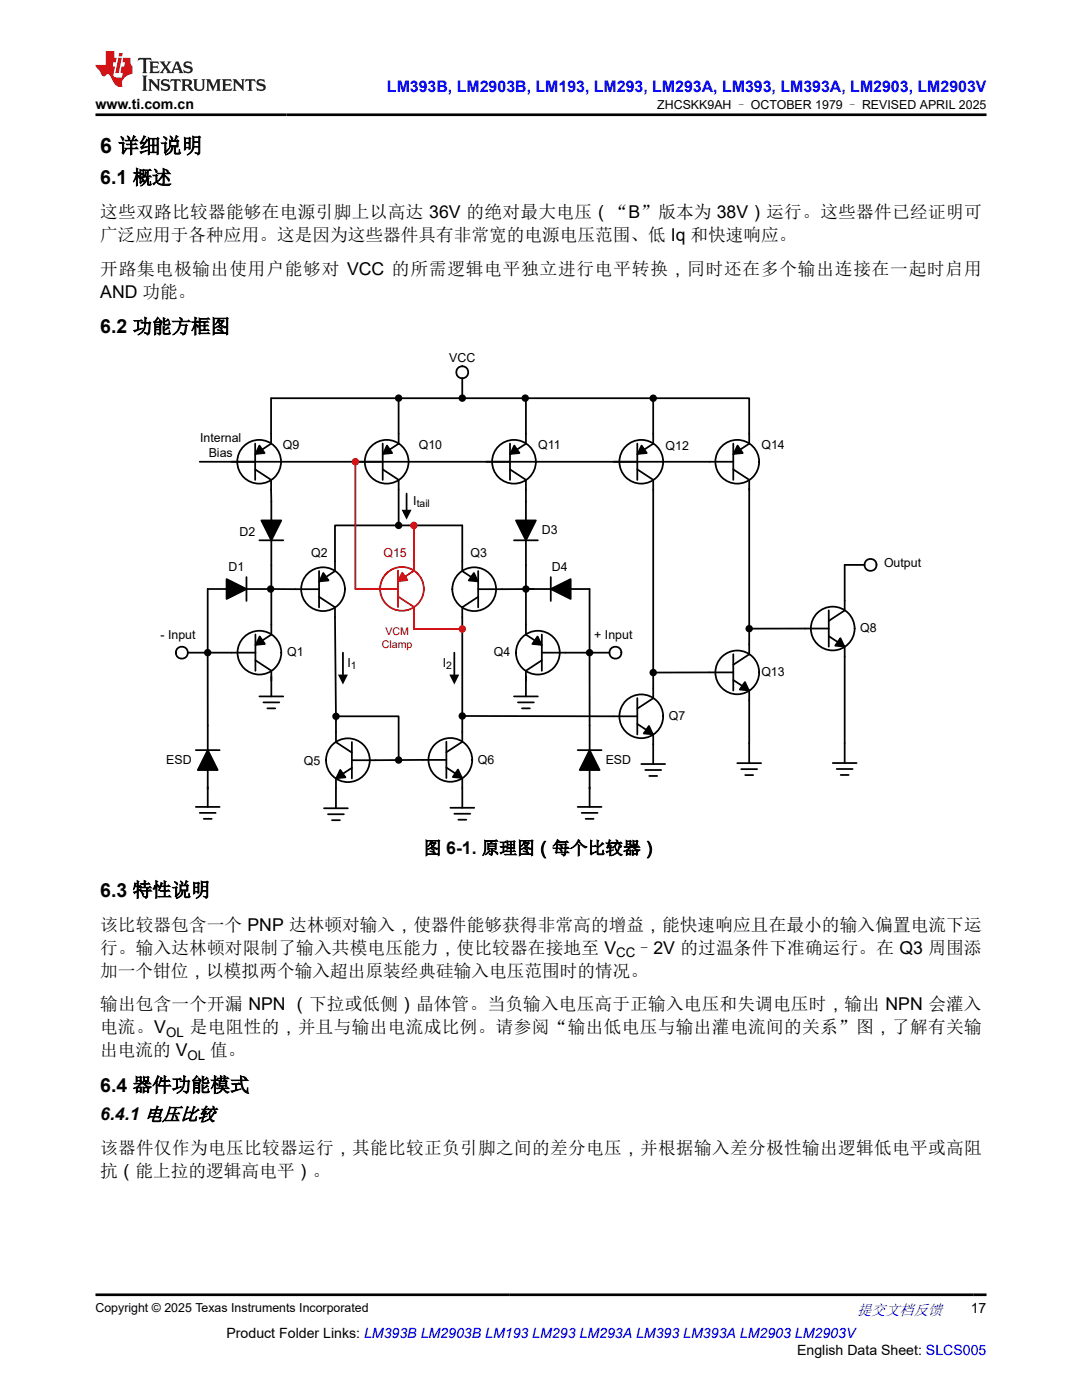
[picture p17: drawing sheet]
<svg xmlns="http://www.w3.org/2000/svg" width="216mm" height="279mm" viewBox="0 0 216 279" stroke-linecap="round" stroke-linejoin="round" font-family="sans-serif">
<defs><g id="words">
<text font-size="4.2" x="20" y="30.5">6 详细说明</text>
<g font-size="3.9">
<text x="20" y="36.7">6.1 概述</text>
<text x="20" y="66.5">6.2 功能方框图</text>
<text x="20" y="178.9">6.3 特性说明</text>
<text x="20" y="217.8">6.4 器件功能模式</text>
</g>
<g font-size="3.5">
<text x="20" y="43.6">这些双路比较器能够在电源引脚上以高达 36V 的绝对最大电压（“B”版本为 38V）运行。这些器件已经证明可</text>
<text x="20" y="48.2">广泛应用于各种应用。这是因为这些器件具有非常宽的电源电压范围、低 Iq 和快速响应。</text>
<text x="20" y="59.4">AND 功能。</text>
<text x="20" y="54.9">开路集电极输出使用户能够对 VCC 的所需逻辑电平独立进行电平转换，同时还在多个输出连接在一起时启用</text>
<text x="84.5" y="170.5">图 6-1. 原理图（每个比较器）</text>
<text x="20" y="185.8">该比较器包含一个 PNP 达林顿对输入，使器件能够获得非常高的增益，能快速响应且在最小的输入偏置电流下运</text>
<text x="20" y="190.3">行。输入达林顿对限制了输入共模电压能力，使比较器在接地至 V</text>
<text x="126.8" y="190.3">–2V 的过温条件下准确运行。在 Q3 周围添</text>
<text x="20" y="194.9">加一个钳位，以模拟两个输入超出原装经典硅输入电压范围时的情况。</text>
<text x="20" y="201.6">输出包含一个开漏 NPN （下拉或低侧）晶体管。当负输入电压高于正输入电压和失调电压时，输出 NPN 会灌入</text>
<text x="20" y="206.2">电流。V</text>
<text x="37.9" y="206.2">是电阻性的，并且与输出电流成比例。请参阅“输出低电压与输出灌电流间的关系”图，了解有关输</text>
<text x="20" y="210.8">出电流的 V</text>
<text x="42" y="210.8">值。</text>
<text x="20" y="223.6">6.4.1 电压比较</text>
<text x="20" y="230.3">该器件仅作为电压比较器运行，其能比较正负引脚之间的差分电压，并根据输入差分极性输出逻辑低电平或高阻</text>
<text x="20" y="234.9">抗（能上拉的逻辑高电平）。</text>
</g>
<text font-size="3.2" fill="#00f" x="77.2" y="18.3">LM393B, LM2903B, LM193, LM293, LM293A, LM393, LM393A, LM2903, LM2903V</text>
<text font-size="3" fill="#00f" x="171" y="262.4">提交文档反馈</text>
<g font-size="2.8">
<text x="19" y="21.7">www.ti.com.cn</text>
<text x="193.7" y="262.1">17</text>
<text x="45.2" y="266.9">Product Folder Links: LM393B LM2903B LM193 LM293 LM293A LM393 LM393A LM2903 LM2903V</text>
<text x="159" y="270.3">English Data Sheet: SLCS005</text>
</g>
<g font-size="2.6">
<text x="123" y="191">CC</text>
<text x="33.1" y="206.9">OL</text>
<text x="37.4" y="211.5">OL</text>
</g>
<g font-size="2.5">
<text x="131.2" y="21.8">ZHCSKK9AH – OCTOBER 1979 – REVISED APRIL 2025</text>
<text x="89.6" y="72.3">VCC</text>
<text x="39.9" y="88.2">Internal</text>
<text x="56.5" y="89.6">Q9</text>
<text x="83.6" y="89.7">Q10</text>
<text x="107.4" y="89.7">Q11</text>
<text x="132.8" y="89.7">Q12</text>
<text x="151.9" y="89.5">Q14</text>
<text x="41.6" y="91.2">Bias</text>
<text x="82.5" y="100.8">I</text>
<text x="47.8" y="106.9">D2</text>
<text x="108.1" y="106.6">D3</text>
<text x="45.6" y="113.9">D1</text>
<text x="62.1" y="111.1">Q2</text>
<text x="93.9" y="111.1">Q3</text>
<text x="110.1" y="113.9">D4</text>
<text x="176.4" y="113.2">Output</text>
<text x="32" y="127.6">- Input</text>
<text x="57.3" y="131">Q1</text>
<text x="98.5" y="131">Q4</text>
<text x="118.6" y="127.6">+ Input</text>
<text x="171.7" y="126.1">Q8</text>
<text x="69.3" y="133">I</text>
<text x="88.4" y="133">I</text>
<text x="151.9" y="134.9">Q13</text>
<text x="133.5" y="143.7">Q7</text>
<text x="33.2" y="152.4">ESD</text>
<text x="60.6" y="152.6">Q5</text>
<text x="95.4" y="152.4">Q6</text>
<text x="120.9" y="152.4">ESD</text>
<text x="19" y="261.8">Copyright © 2025 Texas Instruments Incorporated</text>
</g>
<text font-size="2.5" fill="#c00000" x="76.5" y="111.2">Q15</text>
<g font-size="2.1">
<text x="83.2" y="101.2">tail</text>
<text x="70" y="133.5">1</text>
<text x="89.1" y="133.5">2</text>
</g>
<g font-size="2.1" fill="#c00000">
<text x="76.2" y="129.3">Clamp</text>
<text x="76.9" y="126.8">VCM</text>
</g>
</g></defs>
<g fill="none" stroke="#000" stroke-width=".35">
<path d="M54.1 79.5v9.1l-3.2 2M54.1 79.5h95.4v9.1l-3.2 2M79.5 79.5v7.1M79.5 79.5h.2M92.2 75.5v4h.2M104.8 79.5h.1v9.1l-3.1 2M130.5 79.5h-.2v9.1l-3.1 2M50.9 93.7l3.2 2.1v4.3M50.9 88.5v7.3M51.8 88.9l1 1.5-1.8 .2zM76.4 93.7l3.1 2.1M76.4 88.5v7.3"/>
<path d="M77.2 88.9l1 1.5-1.8 .2zM79.5 88.5l-3.1 2.1M79.5 86.6v2M79.5 95.8v9.1h.2M81.1 98.5v3.2M101.8 93.7l3.1 2.1v8.1M101.8 88.5v7.3M102.6 88.9l1 1.5-1.8 .2zM127.2 93.7l3.1 2.1v43.6l-3.1 2M127.2 88.5v7.3M128 88.9l1 1.5-1.8 .2zM146.3 93.7l3.2 2.1v34.8l-3.2 2.1"/>
<path d="M146.3 92.2h-106.4M146.3 88.5v7.3M147.2 88.9l1 1.5-1.8 .2zM41.4 117.6l.1 32.1M41.4 117.6h3.8M45.2 115.6l4 2-4 1.9zM49.2 117.6h4.9M49.2 115.2v4.7M51.8 107.8h4.7M52.2 103.9h3.9l-2 3.9zM54.1 107.8v18.8l-3.1 2.1M54.1 117.6h9.6"/>
<path d="M54.1 100.1v3.8M63.7 116.1l3.1-2.1v-9.1h25.4v9.1l3.2 2.1M63.7 119.1l3.1 2.1 .2 26.9 3.2 2.1M63.7 114v7.2M64.5 114.3l1 1.5-1.8 .2zM94.6 114.4l.7 1.6-1.8-.2zM95.4 114v7.2M95.4 119.1l-3.2 2.1v26.9l-3.1 2M102.6 107.8h4.7M103 103.9h3.9l-2 3.9zM104.7 104.6h.1M104.9 117.6h5"/>
<path d="M104.9 107.8v18.9l3.2 2M106.5 117.6h-11.1M109.9 115.2v4.7M109.9 117.6l4-2v3.9zM113.9 117.6h3.7v27.1M172.5 112.7h-4v9.1l-3.1 2.1M51 131.8l3.1 2.1v5.1M51 130.3h-13.5M51 126.6v7.3M51.8 139h4.7M51.8 127l1 1.5-1.8 .2zM68.4 130.3v4.3"/>
<path d="M90.7 130.3v4.3M102.6 139h4.7M107.3 127l.7 1.7-1.8-.2zM108.1 130.3h13.5M108.1 126.6v7.3M108.1 131.8l-3.2 2.1v5.1M127.2 139.3v7.3M146.3 135.7l3.2 2.1v14.5M146.3 134.2h-16h.2M146.3 130.6v7.2M148.6 136.1l.8 1.7-1.8-.2zM165.4 127l3.1 2v23.3"/>
<path d="M165.4 125.4l-15.9 .1M165.4 121.8v7.3M167.7 127.4l.8 1.6-1.8-.1zM39.1 149.7h4.7M41.5 153.7v7.3M41.5 149.7l1.9 4h-3.9zM52.6 140.2h3.1M53.3 141.4h1.6M67.2 143h-.2h12.5v8.7h.2M67.9 153.6l1 1.5-1.8 .2zM70.2 148.1v7.2M70.2 153.2l-3.2 2.1v6"/>
<path d="M89.1 153.2l3.1 2.1v5.9M89.1 151.7h-18.9M89.1 148v7.3M91.4 153.6l.8 1.6-1.8-.1zM92.4 142.9h-.2l35 .1M103.4 140.2h3.1M104.1 141.4h1.6M115.3 149.7h4.7M117.6 153.7v7.3M117.7 149.7l1.9 4h-3.9zM117.7 144.7v5M127.2 144.5l3.1 2.1v5.9"/>
<path d="M128 152.5h4.7M128.8 153.7h3.1M129.5 144.9l.8 1.6-1.8-.1zM129.5 154.9h1.6M147.1 152.3h4.8M147.9 153.5h3.2M148.7 154.7h1.6M166.2 152.3h4.7M167 153.5h3.1M167.7 154.7h1.6M39.1 161h4.7M39.9 162.2h3.1"/>
<path d="M40.7 163.4h1.5M64.7 161.3h4.7M65.4 162.5h3.2M66.2 163.7h1.6M89.9 161.2h4.7M90.7 162.4h3.1M91.5 163.6h1.5M115.3 161h4.7M116.1 162.2h3.1M116.9 163.4h1.5"/>
<circle cx="92.2" cy="74.3" r="1.2"/>
<circle cx="51.7" cy="92.2" r="4.4"/>
<circle cx="77.2" cy="92.2" r="4.4"/>
<circle cx="102.6" cy="92.2" r="4.4"/>
<circle cx="128" cy="92.2" r="4.4"/>
<circle cx="147.1" cy="92.2" r="4.4"/>
<circle cx="64.5" cy="117.6" r="4.4"/>
<circle cx="94.6" cy="117.6" r="4.4"/>
<circle cx="173.7" cy="112.7" r="1.2"/>
<circle cx="36.3" cy="130.2" r="1.2"/>
<circle cx="51.8" cy="130.3" r="4.4"/>
<circle cx="107.3" cy="130.3" r="4.4"/>
<circle cx="122.8" cy="130.2" r="1.2"/>
<circle cx="147.1" cy="134.2" r="4.4"/>
<circle cx="166.2" cy="125.4" r="4.4"/>
<circle cx="69.4" cy="151.7" r="4.4"/>
<circle cx="89.9" cy="151.7" r="4.4"/>
<circle cx="128" cy="143" r="4.4"/>
</g>
<g fill="#000">
<path d="M51.8 88.9l1 1.5-1.8 .2zM77.2 88.9l1 1.5-1.8 .2zM102.6 88.9l1 1.5-1.8 .2zM128 88.9l1 1.5-1.8 .2zM147.2 88.9l1 1.5-1.8 .2zM45.2 115.6l4 2-4 1.9zM52.2 103.9h3.9l-2 3.9zM64.5 114.3l1 1.5-1.8 .2zM80.1 101.7h2l-1 2zM94.6 114.4l.7 1.6-1.8-.2zM103 103.9h3.9l-2 3.9zM109.9 117.6l4-2v3.9z"/>
<path d="M51.8 127l1 1.5-1.8 .2zM67.4 134.6h2l-1 2zM89.7 134.6h1.9l-.9 2zM107.3 127l.7 1.7-1.8-.2zM148.6 136.1l.8 1.7-1.8-.2zM167.7 127.4l.8 1.6-1.8-.1zM41.5 149.7l1.9 4h-3.9zM67.9 153.6l1 1.5-1.8 .2zM91.4 153.6l.8 1.6-1.8-.1zM117.7 149.7l1.9 4h-3.9zM129.5 144.9l.8 1.6-1.8-.1z"/>
<circle cx="79.5" cy="79.5" r=".74"/>
<circle cx="92.2" cy="79.5" r=".74"/>
<circle cx="104.8" cy="79.5" r=".74"/>
<circle cx="130.3" cy="79.5" r=".74"/>
<circle cx="54" cy="117.6" r=".74"/>
<circle cx="79.5" cy="104.9" r=".74"/>
<circle cx="104.7" cy="104.6" r=".74"/>
<circle cx="104.9" cy="117.6" r=".74"/>
<circle cx="41.4" cy="130.3" r=".74"/>
<circle cx="117.6" cy="130.3" r=".74"/>
<circle cx="130.3" cy="134.2" r=".74"/>
<circle cx="149.5" cy="125.5" r=".74"/>
<circle cx="67" cy="143" r=".74"/>
<circle cx="79.5" cy="151.7" r=".74"/>
<circle cx="92.2" cy="142.9" r=".74"/>
</g>
<path d="M74.6 117.5h4.8M82.6 111.9v2l-3.2 2.1M82.6 121.1v2" fill="none" stroke="#c00000" stroke-width=".35"/>
<path d="M80.3 114.3l1 1.5-1.8 .2z" fill="#c00000"/>
<g fill="none" stroke="#c00000" stroke-width=".35">
<path d="M79.4 119l3.2 2.1M79.4 113.9v7.2M80.3 114.3l1 1.5-1.8 .2zM82.6 105.6v6.3"/>
<circle cx="80.2" cy="117.5" r="4.4"/>
</g>
<circle cx="82.6" cy="104.9" r=".74" fill="#c00000"/>
<path d="M70.9 92.9v24.6" fill="none" stroke="#c00000" stroke-width=".35"/>
<circle cx="70.9" cy="92.2" r=".74" fill="#c00000"/>
<path d="M70.9 117.5h3.8M82.6 125.5h8.9" fill="none" stroke="#c00000" stroke-width=".35"/>
<circle cx="92.2" cy="125.5" r=".74" fill="#c00000"/>
<path d="M82.6 123.1v2.4" fill="none" stroke="#c00000" stroke-width=".35"/>
<path d="M27.7 11.6l-.2 .5 .5-.2h.6v.1v2.2l-.2 .4h1l-.2-.4v-2.2v-.1h.5l.5 .2-.1-.5zM29.8 12.3l.2 .4v1.5l-.2 .4h1.9l.1-.6a1.08 1.08 0 0 1-1.3 .2v-.7h.6l.4 .2v-.7l-.4 .2h-.6v-.5l.2-.2a1 1 0 0 1 1 .3l-.1-.5zM31.8 12.3l1 1.1-1 1.2h.9l-.2-.2 .4-.8 .5 .8-.2 .2h1.6l-.2-.2 .1-.5h1l.1 .5-.1 .2h.9l-.2-.3-.8-2h-.5l-1 2.2-.8-1.1 .9-1.1h-.8l.2 .2-.5 .6-.3-.6 .1-.2zM35.2 12.7l.4 1h-.8zM36.8 12.4a.65 .65 0 0 0-.2 .7 .65 .65 0 0 0 .6 .5l.7 .1 .1 .3a.79 .79 0 0 1-.7 .4 .79 .79 0 0 1-.7-.5l.1 .7 .2-.1a.93 .93 0 0 0 1.1 .1 .93 .93 0 0 0 .4-1 1.46 1.46 0 0 0-1.2-.6l-.1-.3a1.09 1.09 0 0 1 1.2 .2l-.2-.6-.1 .1-.6-.2zM28.4 15.1l.2 .4v2.2l-.2 .4h1l-.2-.4v-2.2l.2-.4zM29.6 15.8l.2 .4v1.5l-.2 .4h.8l-.3-.4v-1.3l1.7 1.8v-2l.2-.4h-.8l.2 .2 .1 1.1-1.2-1.3zM32.3 15.9a.65 .65 0 0 0-.2 .8 .65 .65 0 0 0 .7 .4l.6 .2 .1 .2a.79 .79 0 0 1-.7 .4 .79 .79 0 0 1-.7-.5l.1 .7 .2-.1a.93 .93 0 0 0 1.1 .1 .93 .93 0 0 0 .4-.9 1.46 1.46 0 0 0-1.2-.6l-.1-.4a1.09 1.09 0 0 1 1.2 .2l-.2-.6-.1 .1-.6-.1zM34.1 15.8l-.1 .6a.63 .63 0 0 1 .7-.3l.1 1.6-.3 .4h1l-.2-.4v-1.6a.66 .66 0 0 1 .8 .3l-.1-.6zM36.2 15.8l.2 .4v1.5l-.2 .4h.9l-.2-.2v-.7h.5l.1 .2a.79 .79 0 0 0 1.2 .6l-1-.9a.61 .61 0 0 0 .6-.6 .61 .61 0 0 0-.5-.7zM36.9 16.1h.2a.47 .47 0 0 1 .5 .1 .47 .47 0 0 1 .1 .5l-.2 .1-.6 .1zM38.5 15.8l.2 .2a2.27 2.27 0 0 0 .4 2 1.04 1.04 0 0 0 1.7-.7v-1.3l.2-.2h-.8l.2 .4v1.1a.6 .6 0 0 1-.6 .6 .6 .6 0 0 1-.6-.6v-1.1l.3-.4zM41.1 15.8l.2 .4v1.5l-.2 .4h.7l-.2-.4v-1.4l.9 1.9 .8-1.9v1.4l-.2 .4h1l-.3-.4v-1.5l.3-.4h-.8l-.7 1.5-.7-1.5zM44.3 15.8l.2 .4v1.5l-.2 .4h1.9l.1-.6a1.09 1.09 0 0 1-1.3 .2v-.7h.6l.4 .2v-.6l-.4 .2h-.6v-.6l.2-.1a1.01 1.01 0 0 1 1 .3l-.1-.6zM46.4 15.8l.3 .4v1.5l-.3 .4h.8l-.2-.4v-1.3l1.6 1.8v-2l.2-.4h-.7l.2 .2v1.1l-1.2-1.3zM49 15.8l-.1 .6a.63 .63 0 0 1 .8-.3v1.6l-.3 .4h1l-.2-.4v-1.6a.66 .66 0 0 1 .8 .3l-.1-.6zM51.4 15.9a.65 .65 0 0 0-.2 .8 .65 .65 0 0 0 .6 .4l.6 .2 .2 .2a.79 .79 0 0 1-.8 .4 .79 .79 0 0 1-.6-.5l.1 .7 .2-.1a.93 .93 0 0 0 1 .1 .93 .93 0 0 0 .5-.9 1.46 1.46 0 0 0-1.3-.6l-.1-.4a1.09 1.09 0 0 1 1.3 .2l-.2-.6-.2 .1-.5-.1z" fill="#231f20"/>
<path d="M21.1 10.2v2.8h-2.1l.1 .3 .9 1a.95 .95 0 0 0 .9 .9 .59 .59 0 0 1 .6-.4 .59 .59 0 0 1 .5 .4l.4 .7a1.59 1.59 0 0 0 2.1 1.4 1.61 1.61 0 0 1 1-2.3l1-.3-.1-1.5a1.59 1.59 0 0 1-.4-1.7h-1.4l-.2 .9h.5l-.1 .9h-.5l-.2 1v.2l.4 .1-.2 .9h-.6a.73 .73 0 0 1-1.1-.7l.3-1.5h-.5l.2-.9h.5l.2-.9h-.5v-1.3zM23.6 11.5l-.6 3.1h.7l.6-3.1zM23.8 10.6l-.1 .6h.7l.1-.6z" fill="#ed1c24"/>
<path d="M19 22.9h177.8M19 258.4h177.8" fill="none" stroke="#000" stroke-width=".53"/>
<use href="#words"/>
</svg>
